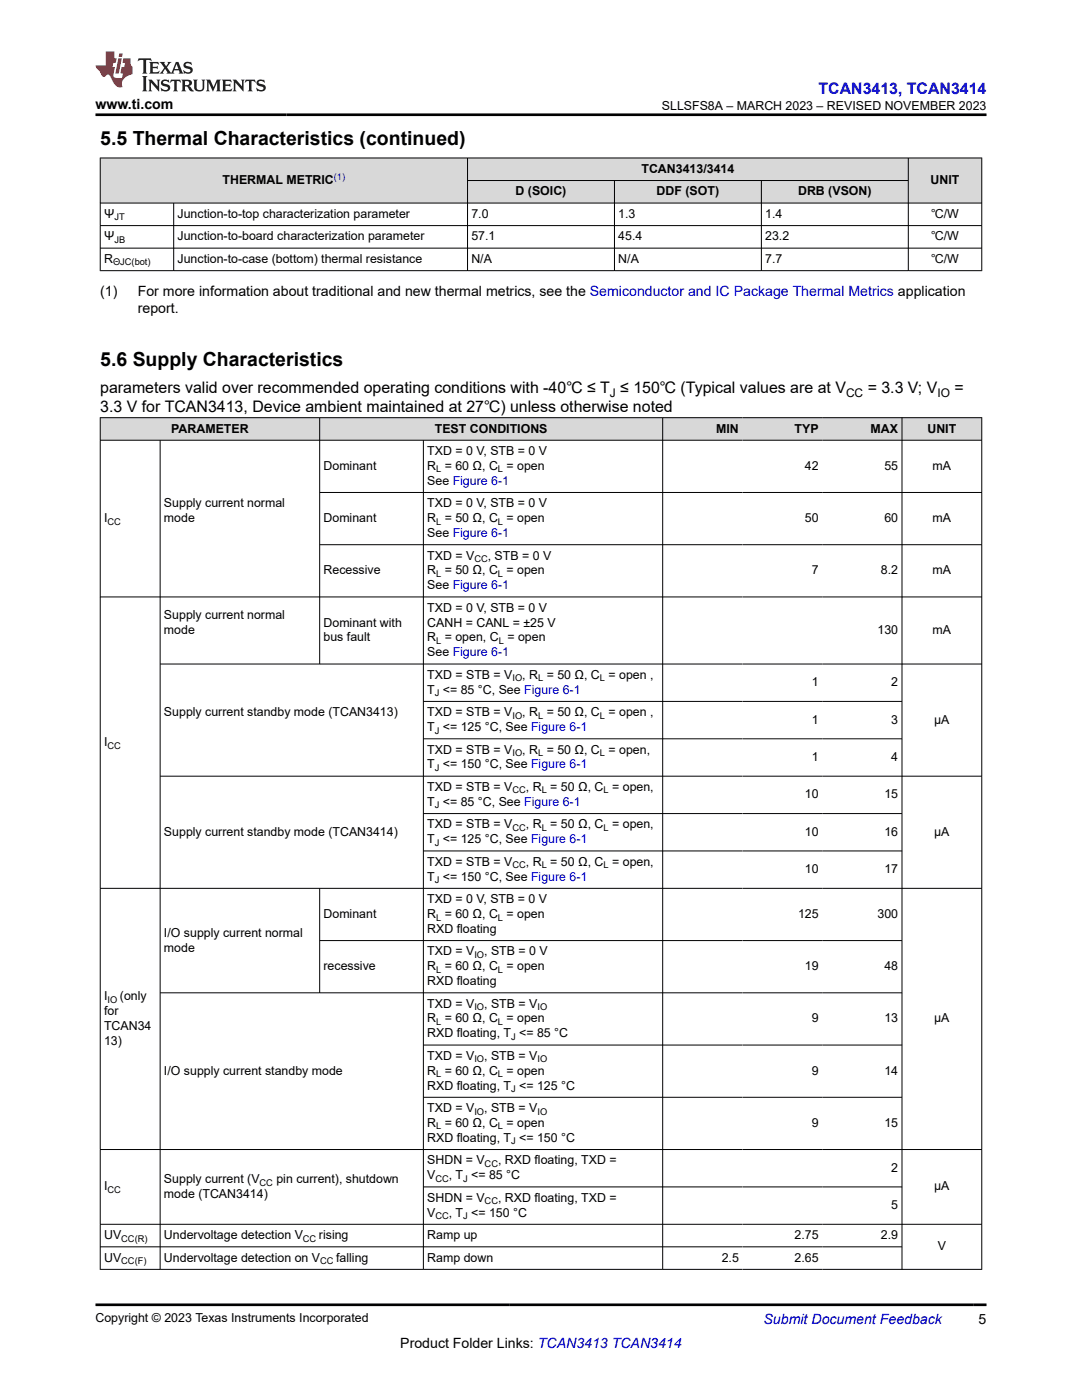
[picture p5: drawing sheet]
<svg xmlns="http://www.w3.org/2000/svg" width="216mm" height="279mm" viewBox="0 0 216 279" stroke-linecap="round" stroke-linejoin="round" font-family="sans-serif">
<defs><g id="words">
<g font-size="3.9">
<text x="20" y="28.8">5.5 Thermal Characteristics (continued)</text>
<text x="20" y="73.1">5.6 Supply Characteristics</text>
</g>
<text font-size="3.2" fill="#00f" x="163.3" y="18.7">TCAN3413, TCAN3414</text>
<g font-size="3.2">
<text x="20" y="78.5">parameters valid over recommended operating conditions with -40℃ ≤ T ≤ 150℃ (Typical values are at V</text>
<text x="20" y="82.3">3.3 V for TCAN3413, Device ambient maintained at 27℃) unless otherwise noted</text>
<text x="173.1" y="78.5">= 3.3 V; V</text>
<text x="190.4" y="78.5">=</text>
</g>
<g font-size="2.8">
<text x="19" y="21.8">www.ti.com</text>
<text x="20" y="59.2">(1)</text>
<text x="27.5" y="59.2">For more information about traditional and new thermal metrics, see the Semiconductor and IC Package Thermal Metrics application</text>
<text x="27.5" y="62.6">report.</text>
<text x="79.9" y="269">Product Folder Links: TCAN3413 TCAN3414</text>
<text x="195.3" y="264.2">5</text>
</g>
<text font-size="2.8" fill="#00f" x="152.4" y="264.2">Submit Document Feedback</text>
<g font-size="2.5">
<text x="132.1" y="21.9">SLLSFS8A – MARCH 2023 – REVISED NOVEMBER 2023</text>
<text x="128" y="34.5">TCAN3413/3414</text>
<text x="44.4" y="36.7">THERMAL METRIC</text>
<text x="102.9" y="39">D (SOIC)</text>
<text x="131" y="39">DDF (SOT)</text>
<text x="159.2" y="39">DRB (VSON)</text>
<text x="185.7" y="36.7">UNIT</text>
<text x="20.8" y="43.5">Ψ</text>
<text x="20.8" y="48">Ψ</text>
<text x="35.4" y="43.5">Junction-to-top characterization parameter</text>
<text x="35.4" y="48">Junction-to-board characterization parameter</text>
<text x="94.1" y="43.5">7.0</text>
<text x="94.1" y="48">57.1</text>
<text x="123.4" y="43.5">1.3</text>
<text x="123.4" y="48">45.4</text>
<text x="152.7" y="43.5">1.4</text>
<text x="152.7" y="48">23.2</text>
<text x="185.8" y="43.5">℃/W</text>
<text x="185.8" y="48">℃/W</text>
<text x="20.8" y="52.5">R</text>
<text x="35.4" y="52.5">Junction-to-case (bottom) thermal resistance</text>
<text x="94.1" y="52.5">N/A</text>
<text x="123.4" y="52.5">N/A</text>
<text x="152.7" y="52.5">7.7</text>
<text x="185.8" y="52.5">℃/W</text>
<text x="34.2" y="86.3">PARAMETER</text>
<text x="86.8" y="86.3">TEST CONDITIONS</text>
<text x="142.9" y="86.3">MIN</text>
<text x="158.6" y="86.3">TYP</text>
<text x="173.7" y="86.3">MAX</text>
<text x="185.1" y="86.3">UNIT</text>
<text x="64.6" y="93.8">Dominant</text>
<text x="85.2" y="90.8">TXD = 0 V, STB = 0 V</text>
<text x="85.2" y="93.8">R = 60 Ω, C = open</text>
<text x="160.6" y="93.8">42</text>
<text x="176.5" y="93.8">55</text>
<text x="186.1" y="93.8">mA</text>
<text x="32.7" y="101.2">Supply current normal</text>
<text x="85.2" y="96.7">See Figure 6-1</text>
<text x="85.2" y="101.2">TXD = 0 V, STB = 0 V</text>
<text x="20.8" y="104.2">I</text>
<text x="32.7" y="104.2">mode</text>
<text x="64.6" y="104.2">Dominant</text>
<text x="85.2" y="104.2">R = 50 Ω, C = open</text>
<text x="85.2" y="107.2">See Figure 6-1</text>
<text x="160.6" y="104.2">50</text>
<text x="176.5" y="104.2">60</text>
<text x="186.1" y="104.2">mA</text>
<text x="85.2" y="111.7">TXD = V</text>
<text x="97.3" y="111.7">, STB = 0 V</text>
<text x="64.6" y="114.6">Recessive</text>
<text x="85.2" y="114.6">R = 50 Ω, C = open</text>
<text x="85.2" y="117.6">See Figure 6-1</text>
<text x="162" y="114.6">7</text>
<text x="175.8" y="114.6">8.2</text>
<text x="186.1" y="114.6">mA</text>
<text x="32.7" y="123.6">Supply current normal</text>
<text x="64.6" y="125.1">Dominant with</text>
<text x="85.2" y="122.1">TXD = 0 V, STB = 0 V</text>
<text x="85.2" y="125.1">CANH = CANL = ±25 V</text>
<text x="32.7" y="126.5">mode</text>
<text x="64.6" y="128">bus fault</text>
<text x="85.2" y="128">R = open, C = open</text>
<text x="85.2" y="131">See Figure 6-1</text>
<text x="175.1" y="126.5">130</text>
<text x="186.1" y="126.5">mA</text>
<text x="85.2" y="135.5">TXD = STB = V</text>
<text x="104.2" y="135.5">, R = 50 Ω, C = open ,</text>
<text x="162" y="137">1</text>
<text x="177.8" y="137">2</text>
<text x="32.7" y="142.9">Supply current standby mode (TCAN3413)</text>
<text x="85.2" y="138.4">T &lt;= 85 °C, See Figure 6-1</text>
<text x="85.2" y="142.9">TXD = STB = V</text>
<text x="104.2" y="142.9">, R = 50 Ω, C = open ,</text>
<text x="20.8" y="148.9">I</text>
<text x="85.2" y="145.9">T &lt;= 125 °C, See Figure 6-1</text>
<text x="162" y="144.4">1</text>
<text x="177.8" y="144.4">3</text>
<text x="186.4" y="144.4">µA</text>
<text x="85.2" y="153.4">T &lt;= 150 °C, See Figure 6-1</text>
<text x="85.2" y="150.4">TXD = STB = V</text>
<text x="104.2" y="150.4">, R = 50 Ω, C = open,</text>
<text x="162" y="151.9">1</text>
<text x="177.8" y="151.9">4</text>
<text x="85.2" y="160.8">T &lt;= 85 °C, See Figure 6-1</text>
<text x="85.2" y="157.9">TXD = STB = V</text>
<text x="104.9" y="157.9">, R = 50 Ω, C = open,</text>
<text x="160.6" y="159.3">10</text>
<text x="176.5" y="159.3">15</text>
<text x="32.7" y="166.8">Supply current standby mode (TCAN3414)</text>
<text x="85.2" y="165.3">TXD = STB = V</text>
<text x="104.9" y="165.3">, R = 50 Ω, C = open,</text>
<text x="160.6" y="166.8">10</text>
<text x="176.5" y="166.8">16</text>
<text x="186.4" y="166.8">µA</text>
<text x="85.2" y="168.3">T &lt;= 125 °C, See Figure 6-1</text>
<text x="85.2" y="172.8">TXD = STB = V</text>
<text x="104.9" y="172.8">, R = 50 Ω, C = open,</text>
<text x="85.2" y="175.8">T &lt;= 150 °C, See Figure 6-1</text>
<text x="160.6" y="174.3">10</text>
<text x="176.5" y="174.3">17</text>
<text x="64.6" y="183.2">Dominant</text>
<text x="85.2" y="180.2">TXD = 0 V, STB = 0 V</text>
<text x="85.2" y="183.2">R = 60 Ω, C = open</text>
<text x="159.2" y="183.2">125</text>
<text x="175.1" y="183.2">300</text>
<text x="32.7" y="186.9">I/O supply current normal</text>
<text x="32.7" y="189.9">mode</text>
<text x="85.2" y="186.2">RXD floating</text>
<text x="85.2" y="190.7">TXD = V</text>
<text x="96.6" y="190.7">, STB = 0 V</text>
<text x="64.6" y="193.6">recessive</text>
<text x="85.2" y="193.6">R = 60 Ω, C = open</text>
<text x="85.2" y="196.6">RXD floating</text>
<text x="160.6" y="193.6">19</text>
<text x="176.5" y="193.6">48</text>
<text x="20.8" y="202.6">for</text>
<text x="20.8" y="199.6">I</text>
<text x="23.9" y="199.6">(only</text>
<text x="85.2" y="201.1">TXD = V</text>
<text x="96.6" y="201.1">, STB = V</text>
<text x="20.8" y="205.5">TCAN34</text>
<text x="20.8" y="208.5">13)</text>
<text x="85.2" y="207">RXD floating, T &lt;= 85 °C</text>
<text x="85.2" y="204.1">R = 60 Ω, C = open</text>
<text x="162" y="204.1">9</text>
<text x="176.5" y="204.1">13</text>
<text x="186.4" y="204.1">µA</text>
<text x="32.7" y="214.5">I/O supply current standby mode</text>
<text x="85.2" y="214.5">R = 60 Ω, C = open</text>
<text x="85.2" y="211.5">TXD = V</text>
<text x="96.6" y="211.5">, STB = V</text>
<text x="162" y="214.5">9</text>
<text x="176.5" y="214.5">14</text>
<text x="85.2" y="217.4">RXD floating, T &lt;= 125 °C</text>
<text x="85.2" y="221.9">TXD = V</text>
<text x="96.6" y="221.9">, STB = V</text>
<text x="85.2" y="227.9">RXD floating, T &lt;= 150 °C</text>
<text x="85.2" y="224.9">R = 60 Ω, C = open</text>
<text x="162" y="224.9">9</text>
<text x="176.5" y="224.9">15</text>
<text x="85.2" y="232.4">SHDN = V</text>
<text x="99.4" y="232.4">, RXD floating, TXD =</text>
<text x="177.8" y="233.9">2</text>
<text x="20.8" y="237.6">I</text>
<text x="32.7" y="236.1">Supply current (V</text>
<text x="32.7" y="239.1">mode (TCAN3414)</text>
<text x="55.2" y="236.1">pin current), shutdown</text>
<text x="85.2" y="235.3">V</text>
<text x="85.2" y="239.8">SHDN = V</text>
<text x="89.6" y="235.3">, T &lt;= 85 °C</text>
<text x="99.4" y="239.8">, RXD floating, TXD =</text>
<text x="186.4" y="237.6">µA</text>
<text x="85.2" y="242.8">V</text>
<text x="89.6" y="242.8">, T &lt;= 150 °C</text>
<text x="177.8" y="241.3">5</text>
<text x="20.8" y="247.3">UV</text>
<text x="20.8" y="251.8">UV</text>
<text x="32.7" y="247.3">Undervoltage detection V</text>
<text x="32.7" y="251.8">Undervoltage detection on V</text>
<text x="63.6" y="247.3">rising</text>
<text x="67.1" y="251.8">falling</text>
<text x="85.2" y="247.3">Ramp up</text>
<text x="85.2" y="251.8">Ramp down</text>
<text x="144" y="251.8">2.5</text>
<text x="158.6" y="247.3">2.75</text>
<text x="158.6" y="251.8">2.65</text>
<text x="175.8" y="247.3">2.9</text>
<text x="187.1" y="249.5">V</text>
<text x="19" y="263.9">Copyright © 2023 Texas Instruments Incorporated</text>
</g>
<g font-size="2.4">
<text x="121.7" y="79.1">J</text>
<text x="168.8" y="79.1">CC</text>
<text x="187.1" y="79.1">IO</text>
</g>
<text font-size="1.9" fill="#00f" x="66.6" y="35.9">(1)</text>
<g font-size="1.9">
<text x="22.8" y="44">JT</text>
<text x="22.6" y="53">ΘJC(bot)</text>
<text x="22.8" y="48.5">JB</text>
<text x="87" y="94.3">L</text>
<text x="99.4" y="94.3">L</text>
<text x="21.5" y="104.7">CC</text>
<text x="87" y="104.7">L</text>
<text x="99.4" y="104.7">L</text>
<text x="94.6" y="112.2">CC</text>
<text x="87" y="115.1">L</text>
<text x="99.4" y="115.1">L</text>
<text x="87" y="128.5">L</text>
<text x="99.5" y="128.5">L</text>
<text x="102.3" y="136">IO</text>
<text x="107.4" y="136">L</text>
<text x="119.7" y="136">L</text>
<text x="86.8" y="138.9">J</text>
<text x="102.3" y="143.4">IO</text>
<text x="107.4" y="143.4">L</text>
<text x="119.7" y="143.4">L</text>
<text x="21.5" y="149.4">CC</text>
<text x="86.8" y="146.4">J</text>
<text x="86.8" y="153.9">J</text>
<text x="102.3" y="150.9">IO</text>
<text x="107.4" y="150.9">L</text>
<text x="119.7" y="150.9">L</text>
<text x="86.8" y="161.3">J</text>
<text x="102.3" y="158.4">CC</text>
<text x="108.1" y="158.4">L</text>
<text x="120.4" y="158.4">L</text>
<text x="102.3" y="165.8">CC</text>
<text x="108.1" y="165.8">L</text>
<text x="120.4" y="165.8">L</text>
<text x="86.8" y="168.8">J</text>
<text x="102.3" y="173.3">CC</text>
<text x="108.1" y="173.3">L</text>
<text x="120.4" y="173.3">L</text>
<text x="86.8" y="176.2">J</text>
<text x="87" y="183.7">L</text>
<text x="99.4" y="183.7">L</text>
<text x="94.6" y="191.2">IO</text>
<text x="87" y="194.1">L</text>
<text x="99.4" y="194.1">L</text>
<text x="21.5" y="200.1">IO</text>
<text x="94.6" y="201.6">IO</text>
<text x="107.2" y="201.6">IO</text>
<text x="87" y="204.6">L</text>
<text x="99.4" y="204.6">L</text>
<text x="102" y="207.5">J</text>
<text x="87" y="215">L</text>
<text x="94.6" y="212">IO</text>
<text x="99.4" y="215">L</text>
<text x="107.2" y="212">IO</text>
<text x="102" y="217.9">J</text>
<text x="87" y="225.4">L</text>
<text x="94.6" y="222.4">IO</text>
<text x="99.4" y="225.4">L</text>
<text x="107.2" y="222.4">IO</text>
<text x="96.7" y="232.9">CC</text>
<text x="102" y="228.4">J</text>
<text x="21.5" y="238.1">CC</text>
<text x="51.8" y="236.6">CC</text>
<text x="86.9" y="235.8">CC</text>
<text x="92.4" y="235.8">J</text>
<text x="86.9" y="243.3">CC</text>
<text x="92.4" y="243.3">J</text>
<text x="96.7" y="240.3">CC</text>
<text x="24.2" y="247.8">CC(R)</text>
<text x="60.5" y="247.8">CC</text>
<text x="24.2" y="252.3">CC(F)</text>
<text x="63.9" y="252.3">CC</text>
</g>
</g></defs>
<g fill="#d8d8d8">
<path d="M20 31.5h175.9v4.5h-175.9z" fill-rule="evenodd"/>
<path d="M20.1 31.6h73.1v8.9h-73.1z" fill-rule="evenodd"/>
<path d="M93.4 31.6h87.8v4.4h-87.8z" fill-rule="evenodd"/>
<path d="M181.3 31.6h14.5v8.9h-14.5z" fill-rule="evenodd"/>
<path d="M93.4 36.1h29.1v4.4h-29.1z" fill-rule="evenodd"/>
<path d="M122.7 36.1h29.2v4.4h-29.2z" fill-rule="evenodd"/>
<path d="M152 36.1h29.2v4.4h-29.2z" fill-rule="evenodd"/>
</g>
<g fill="none" stroke="#000" stroke-width=".2">
<path d="M19.9 31.5h176.1M20 31.5v22.6M93.3 31.5v22.6M93.3 36h88M122.6 36v18.1M151.9 36v18.1M181.2 31.5v22.6M195.9 31.5v22.6M19.9 40.5h176.1M19.9 45h176.1M19.9 49.5h176.1M19.9 54h176.1"/>
<path d="M34.7 40.5v13.6"/>
</g>
<g fill="#d8d8d8">
<path d="M20 83.4h175.9v4.5h-175.9z" fill-rule="evenodd"/>
<path d="M20.1 83.4h43.6v4.4h-43.6z" fill-rule="evenodd"/>
<path d="M63.8 83.4h68.4v4.4h-68.4z" fill-rule="evenodd"/>
<path d="M132.3 83.4h15.8v4.4h-15.8z" fill-rule="evenodd"/>
<path d="M148.1 83.4h16v4.4h-16z" fill-rule="evenodd"/>
<path d="M164.1 83.4h15.8v4.4h-15.8z" fill-rule="evenodd"/>
<path d="M180 83.4h15.8v4.4h-15.8z" fill-rule="evenodd"/>
</g>
<g fill="none" stroke="#000" stroke-width=".2">
<path d="M19.9 83.4h176.1M19.9 87.9h176.1M20 83.3v170.1M32 87.9v165.5M63.8 83.3v49.3M63.8 98.3h132.2M84.5 87.9v165.5M132.2 83.3v170.1M180 83.3v170.1M195.9 83.3v170.1M19.9 119.1h176.1M63.8 108.7h132.2"/>
<path d="M32 132.5h164M84.5 140h95.5M32 154.9h164M84.5 147.4h95.5M63.8 177.3v20.9M84.5 162.4h95.5M84.5 169.8h95.5M196 177.3h-176.1M63.8 187.7h116.2M180 198.1h-148M84.5 208.6h95.5M84.5 219h95.5"/>
<path d="M19.9 229.4h176.1M84.5 236.9h95.5M19.9 244.3h176.1M19.9 248.8h160.1M19.9 253.3h176.1"/>
</g>
<path d="M27.7 11.6l-.2 .6 .5-.2h.6v.1v2.2l-.2 .4h1l-.2-.4v-2.2v-.1h.5l.5 .2-.1-.6zM29.8 12.4l.2 .3v1.6l-.2 .4h1.9l.1-.6a1.08 1.08 0 0 1-1.3 .2v-.7h.6l.4 .2v-.7l-.4 .2h-.6v-.5l.2-.2a1 1 0 0 1 1 .3l-.1-.5zM31.8 12.4l1 1.1-1 1.2h.9l-.2-.2 .4-.8 .5 .8-.2 .2h1.6l-.2-.2 .1-.5h1l.1 .5-.1 .2h.9l-.2-.4-.8-1.9h-.5l-1 2.1-.8-1.1 .9-1h-.8l.2 .2-.5 .6-.3-.6 .1-.2zM35.2 12.8l.4 1h-.8zM36.8 12.5a.65 .65 0 0 0-.2 .7 .65 .65 0 0 0 .6 .5l.7 .1 .1 .3a.79 .79 0 0 1-.7 .4 .79 .79 0 0 1-.7-.5l.1 .7 .2-.1a.93 .93 0 0 0 1.1 0 .93 .93 0 0 0 .4-.9 1.46 1.46 0 0 0-1.2-.6l-.1-.3a1.09 1.09 0 0 1 1.2 .2l-.2-.6-.1 .1-.6-.2zM28.4 15.2l.2 .4v2.2l-.2 .4h1l-.2-.4v-2.2l.2-.4zM29.6 15.9l.2 .4v1.5l-.2 .4h.8l-.3-.4v-1.3l1.7 1.8v-2l.2-.4h-.8l.2 .2 .1 1.1-1.2-1.3zM32.3 16a.65 .65 0 0 0-.2 .8 .65 .65 0 0 0 .7 .4l.6 .2 .1 .2a.79 .79 0 0 1-.7 .4 .79 .79 0 0 1-.7-.5l.1 .7 .2-.1a.93 .93 0 0 0 1.1 .1 .93 .93 0 0 0 .4-1 1.46 1.46 0 0 0-1.2-.5l-.1-.4a1.09 1.09 0 0 1 1.2 .2l-.2-.6-.1 .1-.6-.1zM34.1 15.9l-.1 .6a.63 .63 0 0 1 .7-.3l.1 1.6-.3 .4h1l-.2-.4v-1.6a.66 .66 0 0 1 .8 .3l-.1-.6zM36.2 15.9l.2 .4v1.5l-.2 .4h.9l-.2-.2v-.7h.5l.1 .2a.79 .79 0 0 0 1.2 .6l-1-.9a.61 .61 0 0 0 .6-.6 .61 .61 0 0 0-.5-.7zM36.9 16.2h.2a.47 .47 0 0 1 .5 .1 .47 .47 0 0 1 .1 .5l-.2 .1-.6 .1zM38.5 15.9l.2 .2a2.27 2.27 0 0 0 .4 2 1.04 1.04 0 0 0 1.7-.7v-1.3l.2-.2h-.8l.2 .4v1.1a.6 .6 0 0 1-.6 .6 .6 .6 0 0 1-.6-.6v-1.1l.3-.4zM41.1 15.9l.2 .4v1.5l-.2 .4h.7l-.2-.4v-1.4l.9 1.9 .8-1.9v1.4l-.2 .4h1l-.3-.4v-1.5l.3-.4h-.8l-.7 1.5-.7-1.5zM44.3 15.9l.2 .4v1.5l-.2 .4h1.9l.1-.6a1.09 1.09 0 0 1-1.3 .2v-.7h.6l.4 .2v-.6l-.4 .2h-.6v-.6l.2-.1a1.01 1.01 0 0 1 1 .3l-.1-.6zM46.4 15.9l.3 .4v1.5l-.3 .4h.8l-.2-.4v-1.3l1.6 1.8v-2l.2-.4h-.7l.2 .2v1.1l-1.2-1.3zM49 15.9l-.1 .6a.63 .63 0 0 1 .8-.3v1.6l-.3 .4h1l-.2-.4v-1.6a.66 .66 0 0 1 .8 .3l-.1-.6zM51.4 16a.65 .65 0 0 0-.2 .8 .65 .65 0 0 0 .6 .4l.6 .2 .2 .2a.79 .79 0 0 1-.8 .4 .79 .79 0 0 1-.6-.5l.1 .7 .2-.1a.93 .93 0 0 0 1 .1 .93 .93 0 0 0 .5-1 1.46 1.46 0 0 0-1.3-.5l-.1-.4a1.09 1.09 0 0 1 1.3 .2l-.2-.6-.2 .1-.5-.1z" fill="#231f20"/>
<path d="M21.1 10.3v2.7h-2.1l.1 .4 .9 1a.95 .95 0 0 0 .9 .9 .59 .59 0 0 1 .6-.4 .59 .59 0 0 1 .5 .3l.4 .8a1.59 1.59 0 0 0 2.1 1.4 1.61 1.61 0 0 1 1-2.3l1-.3-.1-1.5a1.59 1.59 0 0 1-.4-1.7h-1.4l-.2 .9h.5l-.1 .9h-.5l-.2 .9v.3l.4 .1-.2 .9h-.6a.73 .73 0 0 1-1.1-.7l.3-1.5h-.5l.2-.9h.5l.2-.9h-.5v-1.3zM23.6 11.6l-.6 3.1h.7l.6-3.1zM23.8 10.7l-.1 .6h.7l.1-.6z" fill="#ed1c24"/>
<path d="M19 22.9h177.8M19 260.4h177.8" fill="none" stroke="#000" stroke-width=".53"/>
<use href="#words"/>
</svg>
